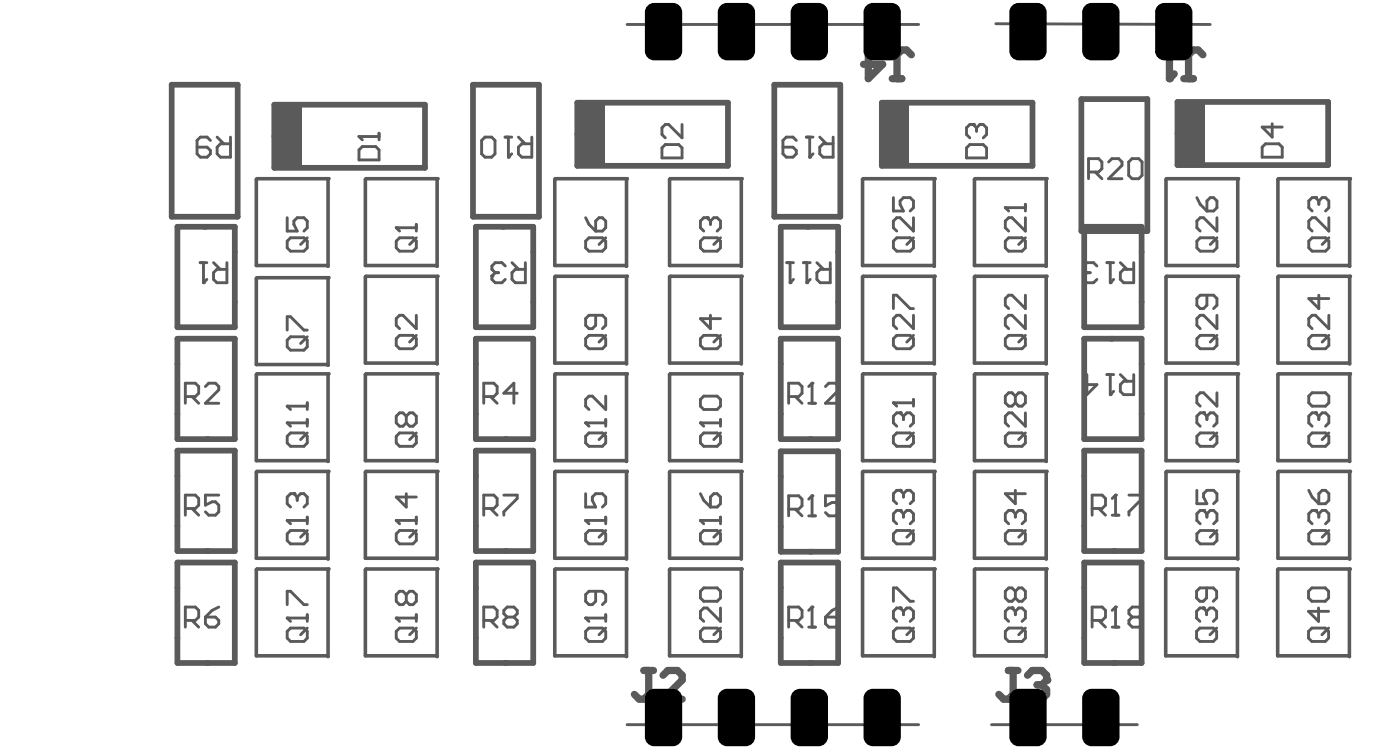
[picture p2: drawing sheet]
<svg xmlns="http://www.w3.org/2000/svg" width="162mm" height="87mm" viewBox="0 0 162 87" stroke-linecap="round" stroke-linejoin="round" font-family="sans-serif">
<g fill="none" stroke="#5a5a5a" stroke-width=".66">
<path d="M19.9 9.8h7.7v15.3h-7.7zM31.8 12.1h17.5v7.3h-17.5zM54.8 9.8h7.7v15.3h-7.7zM66.9 11.9h17.5v7.3h-17.5zM89.8 9.8h7.6v15.3h-7.6zM102.2 11.9h17.5v7.3h-17.5zM125.3 11.5h7.7v15.3h-7.7zM136.5 11.8h17.4v7.3h-17.4zM20.6 26.3h6.6v11.6h-6.6zM20.6 39.2h6.6v11.7h-6.6zM55.2 26.3h6.6v11.6h-6.6zM55.2 39.2h6.6v11.7h-6.6z"/>
<path d="M90.5 26.3h6.7v11.6h-6.7zM90.5 39.2h6.7v11.7h-6.7zM125.7 26.3h6.6v11.6h-6.6zM125.7 39.2h6.6v11.7h-6.6zM20.6 52.2h6.6v11.7h-6.6zM55.2 52.2h6.6v11.7h-6.6zM90.5 52.3h6.7v11.6h-6.7zM125.7 52.2h6.6v11.7h-6.6zM20.6 65.2h6.6v11.6h-6.6zM55.2 65.2h6.6v11.6h-6.6zM90.5 65.2h6.7v11.6h-6.7zM125.7 65.2h6.6v11.6h-6.6z"/>
</g>
<path d="M72.7 2.8h33.8M115.4 2.8h24.9M72.7 84h33.8M114.9 84h16.9" fill="none" stroke="#5a5a5a" stroke-width=".33"/>
<g fill="none" stroke="#5a5a5a" stroke-width=".42">
<path d="M29.8 20.7h8.3l-.1 .1v10.1l-.1-.1h-8.2v-10zM29.8 32.2h8.3l-.1 .1v10l-.1-.1h-8.2v-9.9zM42.4 32.1v-.1h8.4l-.1 .1v10.1l-.1-.1h-8.2zM42.4 20.8v-.1h8.4l-.1 .1v10.1l-.1-.1h-8.2zM64.4 32h8.3l-.1 .1v10.1l-.1-.1h-8.2v-10zM64.4 20.7h8.3l-.1 .1v10.1l-.1-.1h-8.2v-10zM77.6 32.1l.1-.1h8.3l-.1 .1v10.1l-.1-.1h-8.2zM77.6 20.8l.1-.1h8.3l-.1 .1v10.1l-.1-.1h-8.2zM100 20.8l.1-.1h8.3l-.1 .1v10.1l-.1-.1h-8.2zM100 32.1l.1-.1h8.3l-.1 .1v10.1l-.1-.1h-8.2zM113 20.8v-.1h8.4l-.1 .1v10.1l-.1-.1h-8.2zM113 32.1v-.1h8.4l-.1 .1v10.1l-.1-.1h-8.2z"/>
<path d="M135.2 20.8v-.1h8.4l-.1 .1v10.1l-.1-.1h-8.2zM135.2 32.1v-.1h8.4l-.1 .1v10.1l-.1-.1h-8.2zM148.1 20.8l.1-.1h8.3l-.1 .1v10.1v-.1h-8.3zM148.1 32.1l.1-.1h8.3l-.1 .1v10.1v-.1h-8.3zM29.8 54.6h8.3l-.1 .1v10.1l-.1-.1h-8.2v-10zM29.8 43.3h8.3l-.1 .1v10.1l-.1-.1h-8.2v-10zM42.4 54.7v-.1h8.4l-.1 .1v10.1l-.1-.1h-8.2zM42.4 43.4v-.1h8.4l-.1 .1v10.1l-.1-.1h-8.2zM64.4 54.6h8.3l-.1 .1v10.1l-.1-.1h-8.2v-10zM64.4 43.3h8.3l-.1 .1v10.1l-.1-.1h-8.2v-10zM77.7 54.6h8.3l-.1 .1v10.1l-.1-.1h-8.2v-10zM77.7 43.3h8.3l-.1 .1v10.1l-.1-.1h-8.2v-10z"/>
<path d="M100.1 43.3h8.3l-.1 .1v10.1l-.1-.1h-8.2v-10zM100.1 54.6h8.3l-.1 .1v10.1l-.1-.1h-8.2v-10zM113 43.4v-.1h8.4l-.1 .1v10.1l-.1-.1h-8.2zM113 54.7v-.1h8.4l-.1 .1v10.1l-.1-.1h-8.2zM135.2 54.6h8.4l-.1 .1v10.1l-.1-.1h-8.2v-10zM135.2 43.3h8.4l-.1 .1v10.1l-.1-.1h-8.2v-10zM148.1 43.4l.1-.1h8.3l-.1 .1v10.1v-.1h-8.3zM148.1 54.7l.1-.1h8.3l-.1 .1v10.1v-.1h-8.3zM29.8 65.9h8.3l-.1 .1v10.1l-.1-.1h-8.2v-10zM42.4 66v-.1h8.4l-.1 .1v10.1l-.1-.1h-8.2zM64.4 65.9h8.3l-.1 .1v10.1l-.1-.1h-8.2v-10zM77.7 65.9h8.3l-.1 .1v10.1l-.1-.1h-8.2v-10z"/>
<path d="M100.1 65.9h8.3l-.1 .1v10.1l-.1-.1h-8.2v-10zM113 66v-.1h8.4l-.1 .1v10.1l-.1-.1h-8.2zM135.2 65.9h8.3l-.1 .1v10.1v-.1h-8.3v-10zM148.2 65.9h8.3l-.1 .1v10.1l-.1-.1h-8.2v-10z"/>
</g>
<g fill="#5a5a5a">
<path d="M31.8 12.1h3.2v7.3h-3.2z" fill-rule="evenodd"/>
<path d="M66.9 11.9h3.2v7.3h-3.2z" fill-rule="evenodd"/>
<path d="M102.2 11.9h3.2v7.3h-3.2z" fill-rule="evenodd"/>
<path d="M136.5 11.8h3.1v7.3h-3.1z" fill-rule="evenodd"/>
</g>
<path d="M135 5.8h1.1M135.6 5.8v3.3M137.2 9.1h1.1M139.4 6.3l-.5-.5h-.6l-.5 .5v2.8" fill="none" stroke="#5a5a5a" stroke-width=".84"/>
<circle cx="135.6" cy="9.1" r=".42" fill="#5a5a5a"/>
<path d="M100.6 5.8v3.3l1.7-1.6h-2.2M103.4 9.1h1.1M105.6 6.3l-.5-.5h-.6l-.5 .5v2.8M136.1 8.6l-.5 .5M74.6 77.7h1.1M75.2 77.7v2.8l-.6 .5h-.5l-.6-.5M76.9 78.2l.5-.5h1.1l.6 .5v.6l-2.2 2.2h2.2M116.9 77.7h1.1M117.4 77.7v2.8l-.5 .5h-.6l-.5-.5M119.1 78.2l.6-.5h1.1l.5 .5v.6" fill="none" stroke="#5a5a5a" stroke-width=".84"/>
<circle cx="121.3" cy="78.8" r=".42" fill="#5a5a5a"/>
<path d="M120.2 79.4h.6M120.8 79.4l.5 .5v.6l-.5 .5h-1.1l-.6-.5M121.3 78.8l-.5 .6" fill="none" stroke="#5a5a5a" stroke-width=".84"/>
<path d="M93.1 30.4h.8M93.5 30.4v2.4M94.7 30.4l.8 .8M96.2 30.4v2.4h-1.1l-.4-.4v-.8l.4-.4h1.1" fill="none" stroke="#5a5a5a" stroke-width=".33"/>
<circle cx="93.5" cy="32.8" r=".17" fill="#5a5a5a"/>
<path d="M91.2 30.4h.8M91.6 30.4v2.4M93.9 32.4l-.4 .4" fill="none" stroke="#5a5a5a" stroke-width=".33"/>
<circle cx="91.6" cy="32.8" r=".17" fill="#5a5a5a"/>
<path d="M41.6 17.4l.4-.4h1.5l.4 .4v1.1h-2.3zM41.6 15.8h2.3M43.9 15.4v.8M92 32.4l-.4 .4" fill="none" stroke="#5a5a5a" stroke-width=".33"/>
<circle cx="41.6" cy="15.8" r=".17" fill="#5a5a5a"/>
<path d="M41.6 15.8l.4 .4M76.7 17.1l.4-.3h1.6l.4 .3v1.2h-2.4zM79.1 14.4v1.6l-1.6-1.6h-.4l-.4 .4v.8l.4 .4M112 17.1l.4-.3h1.6l.4 .3v1.2h-2.4zM112.8 14.4h-.4l-.4 .4v.8l.4 .4" fill="none" stroke="#5a5a5a" stroke-width=".33"/>
<circle cx="112.8" cy="14.4" r=".17" fill="#5a5a5a"/>
<path d="M112.8 14.4l.4 .4M113.2 14.8v.4M113.2 14.8l.4-.4h.4l.4 .4v.8l-.4 .4M146.7 16.7h1.5l.4 .4v1.1h-2.3v-1.1zM147.5 14.3v1.6l-1.2-1.2h2.3M23.2 30.4h.8M23.6 30.4v2.4M24.8 30.4l.7 .8M26.3 30.4v2.4h-1.2l-.3-.4v-.8l.3-.4h1.2" fill="none" stroke="#5a5a5a" stroke-width=".33"/>
<circle cx="23.6" cy="32.8" r=".17" fill="#5a5a5a"/>
<path d="M24 32.4l-.4 .4M57 32v.4l.4 .4h.8l.4-.4M59.3 30.4l.8 .8M60.9 30.4v2.4h-1.2l-.4-.4v-.8l.4-.4h1.2M21.5 46h1.1l.4-.4v-.8l-.4-.4h-1.1v2.3M22.3 46l.7 .7M23.8 44.8l.4-.4h.8l.4 .4v.4l-1.6 1.5h1.6" fill="none" stroke="#5a5a5a" stroke-width=".33"/>
<circle cx="57" cy="32" r=".17" fill="#5a5a5a"/>
<g fill="none" stroke="#5a5a5a" stroke-width=".33">
<path d="M24.4 16.3l-.4-.4h-.8l-.4 .4v1.5l.4 .4h.8l.4-.4v-.4l-.4-.3h-1.2M25.2 15.9l.7 .8M26.7 15.9v2.3h-1.1l-.4-.4v-.7l.4-.4h1.1M58.5 15.9h.8M58.9 15.9v2.3M60.1 15.9l.8 .8M61.6 15.9v2.3h-1.1l-.4-.4v-.7l.4-.4h1.1M57.4 31.6l-.4 .4M57.4 31.6h.4M58.6 30.8l-.4-.4h-.8l-.4 .4v.4l.4 .4M21.5 58.9h1.1l.4-.4v-.7l-.4-.4h-1.1v2.3M22.3 58.9l.7 .8"/>
<path d="M25.4 57.4h-1.6v1.1l.8-.4h.4l.4 .4v.8l-.4 .4h-.8l-.4-.4M56.1 46h1.1l.4-.4v-.8l-.4-.4h-1.1v2.3M56.1 58.9h1.1l.4-.4v-.7l-.4-.4h-1.1v2.3M56.8 46l.8 .7M56.8 58.9l.8 .8M58.4 57.4h1.6v.4l-1.6 1.5v.4M60 45.6h-1.6l1.2-1.2v2.3M21.5 71.9h1.1l.4-.4v-.8l-.4-.4h-1.1v2.4M22.3 71.9l.7 .8M23.8 71.5h1.2l.4 .4v.4l-.4 .4h-.8l-.4-.4zM25.4 70.3l-.8 .4-.8 .8M56.1 71.9h1.1l.4-.4v-.8l-.4-.4h-1.1v2.4"/>
<path d="M56.8 71.9l.8 .8M58.8 71.5l-.4-.4v-.4l.4-.4h.8l.4 .4v.4l-.4 .4M58.8 71.5l-.4 .4v.4l.4 .4h.8l.4-.4v-.4l-.4-.4M58.8 71.5h.8"/>
</g>
<circle cx="58.9" cy="18.2" r=".17" fill="#5a5a5a"/>
<path d="M55.8 16.3l.4-.4h.8l.4 .4v1.5l-.4 .4h-.8l-.4-.4zM59.3 17.8l-.4 .4M91.4 46h1.2l.4-.4v-.8l-.4-.4h-1.2v2.3M92.2 46l.8 .7M93.7 46.7h.8M94.1 44.4v2.3" fill="none" stroke="#5a5a5a" stroke-width=".33"/>
<circle cx="94.1" cy="44.4" r=".17" fill="#5a5a5a"/>
<path d="M128.3 30.4h.8M128.7 30.4v2.4M129.9 30.4l.7 .8M131.4 30.4v2.4h-1.2l-.3-.4v-.8l.3-.4h1.2M94.1 44.4l-.4 .4M95.7 44.8l.4-.4h.7l.4 .4v.4l-1.5 1.5h1.5" fill="none" stroke="#5a5a5a" stroke-width=".33"/>
<circle cx="128.7" cy="32.8" r=".17" fill="#5a5a5a"/>
<path d="M125.6 32v.4l.4 .4h.8l.3-.4M129.1 32.4l-.4 .4" fill="none" stroke="#5a5a5a" stroke-width=".33"/>
<circle cx="125.6" cy="32" r=".17" fill="#5a5a5a"/>
<path d="M126 31.6l-.4 .4M126 31.6h.4M127.1 30.8l-.3-.4h-.8l-.4 .4v.4l.4 .4M128.3 43.4h.8M128.7 43.4v2.3M129.9 43.4l.7 .8M131.4 43.4v2.3h-1.2l-.3-.4v-.7l.3-.4h1.2" fill="none" stroke="#5a5a5a" stroke-width=".33"/>
<circle cx="128.7" cy="45.7" r=".17" fill="#5a5a5a"/>
<path d="M91.4 59h1.2l.4-.4v-.8l-.4-.4h-1.2v2.4M92.2 59l.8 .8M93.7 59.8h.8M94.1 57.4v2.4M126 43.4v2.3l1.1-1.1h-1.5M129.1 45.3l-.4 .4" fill="none" stroke="#5a5a5a" stroke-width=".33"/>
<circle cx="94.1" cy="57.4" r=".17" fill="#5a5a5a"/>
<path d="M94.1 57.4l-.4 .4M97.2 57.4h-1.5v1.2l.8-.4h.3l.4 .4v.8l-.4 .4h-.7l-.4-.4M91.4 71.9h1.2l.4-.4v-.8l-.4-.4h-1.2v2.4M92.2 71.9l.8 .8M93.7 72.7h.8M94.1 70.3v2.4" fill="none" stroke="#5a5a5a" stroke-width=".33"/>
<circle cx="94.1" cy="70.3" r=".17" fill="#5a5a5a"/>
<path d="M126.6 58.9h1.2l.3-.4v-.7l-.3-.4h-1.2v2.3M127.4 58.9l.7 .8M128.9 59.7h.8M129.3 57.4v2.3M94.1 70.3l-.4 .4M95.7 71.5h1.1l.4 .4v.4l-.4 .4h-.7l-.4-.4zM97.2 70.3l-.7 .4-.8 .8" fill="none" stroke="#5a5a5a" stroke-width=".33"/>
<circle cx="129.3" cy="57.4" r=".17" fill="#5a5a5a"/>
<path d="M129.3 57.4l-.4 .4M130.9 57.4h1.5v.4l-1.5 1.5v.4M126.6 71.9h1.2l.3-.4v-.8l-.3-.4h-1.2v2.4M127.4 71.9l.7 .8M128.9 72.7h.8M129.3 70.3v2.4" fill="none" stroke="#5a5a5a" stroke-width=".33"/>
<circle cx="129.3" cy="70.3" r=".17" fill="#5a5a5a"/>
<path d="M93.5 15.9h.7M93.9 15.9v2.3M95 15.9l.8 .8M96.6 15.9v2.3h-1.2l-.4-.4v-.7l.4-.4h1.2M129.3 70.3l-.4 .4M131.2 71.5l-.3-.4v-.4l.3-.4h.8l.4 .4v.4l-.4 .4M131.2 71.5l-.3 .4v.4l.3 .4h.8l.4-.4v-.4l-.4-.4M131.2 71.5h.8" fill="none" stroke="#5a5a5a" stroke-width=".33"/>
<circle cx="93.9" cy="18.2" r=".17" fill="#5a5a5a"/>
<path d="M92.3 16.3l-.4-.4h-.8l-.3 .4v1.5l.3 .4h.8l.4-.4v-.4l-.4-.3h-1.1M94.2 17.8l-.3 .4M126.2 19.9h1.1l.4-.4v-.7l-.4-.4h-1.1v2.3M126.9 19.9l.8 .8M128.5 18.8l.4-.4h.8l.4 .4v.4l-1.6 1.5h1.6M130.8 18.8l.4-.4h.8l.4 .4v1.5l-.4 .4h-.8l-.4-.4zM139.5 59.1h-.4l-.4 .4v.8l.4 .4M138.7 61.9l.4-.4h1.6l.4 .4v.7l-.4 .4h-1.6l-.4-.4zM141.1 61.5l-.8 .7" fill="none" stroke="#5a5a5a" stroke-width=".33"/>
<circle cx="139.5" cy="59.1" r=".17" fill="#5a5a5a"/>
<path d="M35.6 59.9v.8M138.7 56.8v1.6h1.2l-.4-.8v-.4l.4-.4h.8l.4 .4v.8l-.4 .4M139.5 59.1l.4 .4M139.9 59.5v.4M139.9 59.5l.4-.4h.4l.4 .4v.8l-.4 .4M33.3 61.9l.4-.4h1.5l.4 .4v.7l-.4 .4h-1.5l-.4-.4zM33.3 60.3h2.3M35.6 61.5l-.8 .7" fill="none" stroke="#5a5a5a" stroke-width=".33"/>
<circle cx="33.3" cy="60.3" r=".17" fill="#5a5a5a"/>
<path d="M34.1 57.2h-.4l-.4 .4v.8l.4 .4M33.3 60.3l.4 .4" fill="none" stroke="#5a5a5a" stroke-width=".33"/>
<circle cx="34.1" cy="57.2" r=".17" fill="#5a5a5a"/>
<path d="M34.1 57.2l.4 .4M34.5 57.6v.4M34.5 57.6l.3-.4h.4l.4 .4v.8l-.4 .4M104.3 59.1h-.4l-.3 .4v.8l.3 .4M103.6 61.9l.3-.4h1.6l.4 .4v.7l-.4 .4h-1.6l-.3-.4zM105.9 61.5l-.8 .7" fill="none" stroke="#5a5a5a" stroke-width=".33"/>
<circle cx="104.3" cy="59.1" r=".17" fill="#5a5a5a"/>
<path d="M104.3 59.1l.4 .4M104.3 56.8h-.4l-.3 .4v.8l.3 .4M104.7 59.5v.4M104.7 59.5l.4-.4h.4l.4 .4v.8l-.4 .4" fill="none" stroke="#5a5a5a" stroke-width=".33"/>
<circle cx="104.3" cy="56.8" r=".17" fill="#5a5a5a"/>
<path d="M104.3 56.8l.4 .4M104.7 57.2v.4M104.7 57.2l.4-.4h.4l.4 .4v.8l-.4 .4M117.3 59.1h-.4l-.4 .4v.8l.4 .4M116.5 61.9l.4-.4h1.6l.4 .4v.7l-.4 .4h-1.6l-.4-.4zM118.9 61.5l-.8 .7" fill="none" stroke="#5a5a5a" stroke-width=".33"/>
<circle cx="117.3" cy="59.1" r=".17" fill="#5a5a5a"/>
<path d="M83.5 59.9v.8M117.3 59.1l.4 .4M117.7 56.8v1.6l-1.2-1.2h2.4M117.7 59.5v.4M117.7 59.5l.4-.4h.4l.4 .4v.8l-.4 .4M81.2 61.9l.4-.4h1.5l.4 .4v.7l-.4 .4h-1.5l-.4-.4zM81.2 60.3h2.3M83.5 61.5l-.8 .7" fill="none" stroke="#5a5a5a" stroke-width=".33"/>
<circle cx="81.2" cy="60.3" r=".17" fill="#5a5a5a"/>
<path d="M81.2 57.2l.4 .8 .8 .8M82.4 57.6l.3-.4h.4l.4 .4v.8l-.4 .4h-.7zM81.2 60.3l.4 .4M116.5 73.2l.4-.4h1.6l.4 .4v.7l-.4 .4h-1.6l-.4-.4zM117.3 70.4h-.4l-.4 .4v.8l.4 .4M118.9 72.8l-.8 .8" fill="none" stroke="#5a5a5a" stroke-width=".33"/>
<circle cx="117.3" cy="70.4" r=".17" fill="#5a5a5a"/>
<path d="M103.9 72.8h1.6l.4 .4v.7l-.4 .4h-1.6l-.3-.4v-.7zM104.3 70.4h-.4l-.3 .4v.8l.3 .4M105.9 72.8l-.8 .8M117.3 70.4l.4 .4M117.7 68.5v.8M117.7 70.8v.4M117.7 70.8l.4-.4h.4l.4 .4v.8l-.4 .4M117.7 68.5l.4-.4h.4l.4 .4v.8l-.4 .4h-.4l-.4-.4M117.7 68.5l-.4-.4h-.4l-.4 .4v.8l.4 .4h.4l.4-.4" fill="none" stroke="#5a5a5a" stroke-width=".33"/>
<circle cx="104.3" cy="70.4" r=".17" fill="#5a5a5a"/>
<path d="M103.6 50.6l.3-.4h1.6l.4 .4v.7l-.4 .4h-1.6l-.3-.4zM104.3 47.8h-.4l-.3 .4v.8l.3 .4M105.9 50.2l-.8 .7M81.6 68.1h1.5l.4 .4v.8l-.4 .4h-1.5l-.4-.4v-.8zM81.6 72.8h1.5l.4 .4v.7l-.4 .4h-1.5l-.4-.4v-.7zM83.5 70.4v1.6l-1.5-1.6h-.4l-.4 .4v.8l.4 .4M83.5 72.8l-.8 .8M103.6 69.7v-1.6h.3l1.6 1.6h.4M104.3 70.4l.4 .4M104.7 70.8v.4M104.7 70.8l.4-.4h.4l.4 .4v.8l-.4 .4" fill="none" stroke="#5a5a5a" stroke-width=".33"/>
<circle cx="104.3" cy="47.8" r=".17" fill="#5a5a5a"/>
<path d="M103.6 46.7h2.3M104.3 47.8l.4 .4M104.7 48.2v.4M104.7 48.2l.4-.4h.4l.4 .4v.8l-.4 .4M105.9 46.3v.8" fill="none" stroke="#5a5a5a" stroke-width=".33"/>
<circle cx="103.6" cy="46.7" r=".17" fill="#5a5a5a"/>
<path d="M103.6 39.2l.3-.3h1.6l.4 .3v.8l-.4 .4h-1.6l-.3-.4zM103.6 35.8v-1.6h.3l1.6 1.6h.4M105.9 36.5v1.6l-1.6-1.6h-.4l-.3 .4v.8l.3 .4M105.9 38.9l-.8 .7M81.2 50.6l.4-.4h1.5l.4 .4v.7l-.4 .4h-1.5l-.4-.4zM81.2 49h2.3M83.5 48.6v.8M83.5 50.2l-.8 .7M103.6 46.7l.3 .4" fill="none" stroke="#5a5a5a" stroke-width=".33"/>
<circle cx="81.2" cy="49" r=".17" fill="#5a5a5a"/>
<g fill="none" stroke="#5a5a5a" stroke-width=".33">
<path d="M103.6 27.9l.3-.3h1.6l.4 .3v.8l-.4 .4h-1.6l-.3-.4zM103.6 22.9v1.6h1.1l-.4-.8v-.4l.4-.4h.8l.4 .4v.8l-.4 .4M105.9 25.2v1.6l-1.6-1.6h-.4l-.3 .4v.8l.3 .4M105.9 27.6l-.8 .7M116.5 27.9l.4-.3h1.6l.4 .3v.8l-.4 .4h-1.6l-.4-.4zM116.5 39.2l.4-.3h1.6l.4 .3v.8l-.4 .4h-1.6l-.4-.4zM116.5 24.1h2.4M118.9 25.2v1.6l-1.6-1.6h-.4l-.4 .4v.8l.4 .4M118.9 34.2v1.6l-1.6-1.6h-.4l-.4 .4v.8l.4 .4M118.9 36.5v1.6l-1.6-1.6h-.4l-.4 .4v.8l.4 .4M118.9 23.7v.8M118.9 38.9l-.8 .7"/>
<path d="M118.9 27.6l-.8 .7M81.2 49l.4 .4M81.2 46.3l.4-.4h1.5l.4 .4v.8l-.4 .4h-1.5l-.4-.4z"/>
</g>
<circle cx="116.5" cy="24.1" r=".17" fill="#5a5a5a"/>
<g fill="none" stroke="#5a5a5a" stroke-width=".33">
<path d="M67.9 27.9l.4-.3h1.5l.4 .3v.8l-.4 .4h-1.5l-.4-.4zM67.9 25.2l.4 .8 .7 .8M69 25.6l.4-.4h.4l.4 .4v.8l-.4 .4h-.8zM70.2 27.6l-.8 .7M81.2 27.9l.4-.3h1.5l.4 .3v.8l-.4 .4h-1.5l-.4-.4zM81.2 39.2l.4-.3h1.5l.4 .3v.8l-.4 .4h-1.5l-.4-.4zM82 25.2h-.4l-.4 .4v.8l.4 .4M82.4 36.5v1.6l-1.2-1.2h2.3M83.5 38.9l-.8 .7M83.5 27.6l-.8 .7M116.5 24.1l.4 .4M116.5 50.6l.4-.4h1.6l.4 .4v.7l-.4 .4h-1.6l-.4-.4z"/>
<path d="M117.7 45.9l-.4-.4h-.4l-.4 .4v.8l.4 .4h.4l.4-.4M117.7 45.9l.4-.4h.4l.4 .4v.8l-.4 .4h-.4l-.4-.4M117.7 45.9v.8M118.9 47.8v1.6l-1.6-1.6h-.4l-.4 .4v.8l.4 .4M118.9 50.2l-.8 .7"/>
</g>
<circle cx="82" cy="25.2" r=".17" fill="#5a5a5a"/>
<path d="M67.9 39.2l.4-.3h1.5l.4 .3v.8l-.4 .4h-1.5l-.4-.4zM69 36.5v1.2l-.3 .4h-.4l-.4-.4v-.8l.4-.4h1.5l.4 .4v.8l-.4 .4M70.2 38.9l-.8 .7M82 25.2l.4 .4M82.4 25.6v.4M82.4 25.6l.3-.4h.4l.4 .4v.8l-.4 .4M67.9 71.6h2.3M68.3 72.8h1.5l.4 .4v.7l-.4 .4h-1.5l-.4-.4v-.7zM70.2 71.2v.8M70.2 72.8l-.8 .8" fill="none" stroke="#5a5a5a" stroke-width=".33"/>
<circle cx="67.9" cy="71.6" r=".17" fill="#5a5a5a"/>
<path d="M70.2 59.9v.8M67.9 71.6l.4 .4M67.9 61.9l.4-.4h1.5l.4 .4v.7l-.4 .4h-1.5l-.4-.4zM67.9 60.3h2.3M69 68.5v1.2l-.3 .4h-.4l-.4-.4v-.8l.4-.4h1.5l.4 .4v.8l-.4 .4M70.2 61.5l-.8 .7" fill="none" stroke="#5a5a5a" stroke-width=".33"/>
<circle cx="67.9" cy="60.3" r=".17" fill="#5a5a5a"/>
<path d="M67.9 50.6l.4-.4h1.5l.4 .4v.7l-.4 .4h-1.5l-.4-.4zM67.9 57.2v1.6h1.1l-.3-.8v-.4l.3-.4h.8l.4 .4v.8l-.4 .4M67.9 49h2.3M70.2 48.6v.8M70.2 50.2l-.8 .7M67.9 60.3l.4 .4" fill="none" stroke="#5a5a5a" stroke-width=".33"/>
<circle cx="67.9" cy="49" r=".17" fill="#5a5a5a"/>
<path d="M67.9 49l.4 .4M70.2 45.9v1.6l-1.5-1.6h-.4l-.4 .4v.8l.4 .4M139.1 72.8h1.5l.4 .4v.7l-.4 .4h-1.5l-.4-.4v-.7zM139.5 70.5h-.4l-.4 .3v.8l.4 .4M141 72.8l-.8 .8" fill="none" stroke="#5a5a5a" stroke-width=".33"/>
<circle cx="139.5" cy="70.5" r=".17" fill="#5a5a5a"/>
<path d="M151.7 27.9l.4-.3h1.5l.4 .3v.8l-.4 .4h-1.5l-.4-.4zM152.5 22.9h-.4l-.4 .4v.8l.4 .4M154 25.2v1.6l-1.5-1.6h-.4l-.4 .4v.8l.4 .4M154 27.6l-.7 .7M139.5 70.5l.4 .3M139.9 68.1v1.2l-.4 .4h-.4l-.4-.4v-.8l.4-.4h1.5l.4 .4v.8l-.4 .4M139.9 70.8v.4M139.9 70.8l.3-.3h.4l.4 .3v.8l-.4 .4" fill="none" stroke="#5a5a5a" stroke-width=".33"/>
<circle cx="152.5" cy="22.9" r=".17" fill="#5a5a5a"/>
<path d="M151.7 39.2l.4-.3h1.5l.4 .3v.8l-.4 .4h-1.5l-.4-.4zM152.5 22.9l.4 .4M152.9 23.3v.4M152.9 34.2v1.6l-1.2-1.2h2.3M152.9 23.3l.4-.4h.3l.4 .4v.8l-.4 .4M154 36.5v1.6l-1.5-1.6h-.4l-.4 .4v.8l.4 .4M154 38.9l-.7 .7M151.7 50.6l.4-.4h1.5l.4 .4v.7l-.4 .4h-1.5l-.4-.4zM152.5 47.8h-.4l-.4 .4v.8l.4 .4M154 50.2l-.7 .7" fill="none" stroke="#5a5a5a" stroke-width=".33"/>
<circle cx="152.5" cy="47.8" r=".17" fill="#5a5a5a"/>
<path d="M151.7 45.9l.4-.4h1.5l.4 .4v.8l-.4 .4h-1.5l-.4-.4zM152.5 47.8l.4 .4M152.5 59.1h-.4l-.4 .4v.8l.4 .4M152.9 48.2v.4M152.9 48.2l.4-.4h.3l.4 .4v.8l-.4 .4M151.7 61.9l.4-.4h1.5l.4 .4v.7l-.4 .4h-1.5l-.4-.4zM154 61.5l-.7 .7" fill="none" stroke="#5a5a5a" stroke-width=".33"/>
<circle cx="152.5" cy="59.1" r=".17" fill="#5a5a5a"/>
<g fill="none" stroke="#5a5a5a" stroke-width=".33">
<path d="M45.9 27.9l.4-.3h1.6l.4 .3v.8l-.4 .4h-1.6l-.4-.4zM45.9 26.4h2.4M48.3 26v.8M48.3 27.6l-.8 .7M151.7 56.8l.4 .8 .8 .8M152.5 59.1l.4 .4M152.9 57.2l.4-.4h.3l.4 .4v.8l-.4 .4h-.7zM152.9 59.5v.4M152.9 59.5l.4-.4h.3l.4 .4v.8l-.4 .4M152.1 72.8h1.5l.4 .4v.7l-.4 .4h-1.5l-.4-.4v-.7zM152.1 68.1h1.5l.4 .4v.8l-.4 .4h-1.5l-.4-.4v-.8zM152.8 70.4v1.6l-1.1-1.2h2.3"/>
<path d="M154 72.8l-.8 .8"/>
</g>
<circle cx="45.9" cy="26.4" r=".17" fill="#5a5a5a"/>
<g fill="none" stroke="#5a5a5a" stroke-width=".33">
<path d="M33.3 27.9l.4-.3h1.5l.4 .3v.8l-.4 .4h-1.5l-.4-.4zM33.3 25.2v1.6h1.2l-.4-.8v-.4l.4-.4h.7l.4 .4v.8l-.4 .4M33.3 38.3v-1.6h.4l1.5 1.6h.4M33.3 39.4l.4-.4h1.5l.4 .4v.8l-.4 .4h-1.5l-.4-.4zM35.6 27.6l-.8 .7M35.6 39l-.8 .8M45.9 26.4l.4 .4M45.9 39.2l.4-.3h1.6l.4 .3v.8l-.4 .4h-1.6l-.4-.4zM48.3 36.5v1.6l-1.6-1.6h-.4l-.4 .4v.8l.4 .4M48.3 38.9l-.8 .7M33.3 50.6l.4-.4h1.5l.4 .4v.7l-.4 .4h-1.5l-.4-.4zM33.3 49h2.3"/>
<path d="M35.6 48.6v.8M35.6 50.2l-.8 .7M45.9 50.6l.4-.4h1.6l.4 .4v.7l-.4 .4h-1.6l-.4-.4zM47.1 48.2l-.4-.4h-.4l-.4 .4v.8l.4 .4h.4l.4-.4M47.1 48.2l.4-.4h.4l.4 .4v.8l-.4 .4h-.4l-.4-.4M47.1 48.2v.8M48.3 50.2l-.8 .7"/>
</g>
<circle cx="33.3" cy="49" r=".17" fill="#5a5a5a"/>
<path d="M33.3 49l.4 .4M33.3 47.1h2.3M35.6 46.7v.8" fill="none" stroke="#5a5a5a" stroke-width=".33"/>
<circle cx="33.3" cy="47.1" r=".17" fill="#5a5a5a"/>
<path d="M33.3 47.1l.4 .4M48.3 59.9v.8M45.9 61.9l.4-.4h1.6l.4 .4v.7l-.4 .4h-1.6l-.4-.4zM45.9 60.3h2.4M48.3 61.5l-.8 .7" fill="none" stroke="#5a5a5a" stroke-width=".33"/>
<circle cx="45.9" cy="60.3" r=".17" fill="#5a5a5a"/>
<path d="M47.1 57.2v1.6l-1.2-1.2h2.4M33.3 71.6h2.3M33.7 72.8h1.5l.4 .4v.7l-.4 .4h-1.5l-.4-.4v-.7zM35.6 71.2v.8M35.6 72.8l-.8 .8M45.9 60.3l.4 .4" fill="none" stroke="#5a5a5a" stroke-width=".33"/>
<circle cx="33.3" cy="71.6" r=".17" fill="#5a5a5a"/>
<path d="M33.3 71.6l.4 .4M33.3 70.1v-1.6h.4l1.5 1.6h.4M45.9 71.6h2.4M46.3 72.8h1.6l.4 .4v.7l-.4 .4h-1.6l-.4-.4v-.7zM48.3 71.2v.8M48.3 72.8l-.8 .8" fill="none" stroke="#5a5a5a" stroke-width=".33"/>
<circle cx="45.9" cy="71.6" r=".17" fill="#5a5a5a"/>
<g fill="none" stroke="#5a5a5a" stroke-width=".33">
<path d="M138.7 27.9l.4-.3h1.6l.4 .3v.8l-.4 .4h-1.6l-.4-.4zM138.7 39.2l.4-.3h1.6l.4 .3v.8l-.4 .4h-1.6l-.4-.4zM138.7 22.9l.4 .8 .8 .8M139.9 34.2v1.2l-.4 .4h-.4l-.4-.4v-.8l.4-.4h1.6l.4 .4v.8l-.4 .4M139.9 23.3l.4-.4h.4l.4 .4v.8l-.4 .4h-.8zM141.1 25.2v1.6l-1.6-1.6h-.4l-.4 .4v.8l.4 .4M141.1 36.5v1.6l-1.6-1.6h-.4l-.4 .4v.8l.4 .4M141.1 27.6l-.8 .7M141.1 38.9l-.8 .7M138.7 50.6l.4-.4h1.6l.4 .4v.7l-.4 .4h-1.6l-.4-.4zM139.5 47.8h-.4l-.4 .4v.8l.4 .4M141.1 50.2l-.8 .7"/>
<path d="M45.9 71.6l.4 .4M47.1 68.9l-.4-.4h-.4l-.4 .4v.8l.4 .4h.4l.4-.4M47.1 68.9l.4-.4h.4l.4 .4v.8l-.4 .4h-.4l-.4-.4M47.1 68.9v.8"/>
</g>
<circle cx="139.5" cy="47.8" r=".17" fill="#5a5a5a"/>
<path d="M139.5 47.8l.4 .4M139.9 48.2v.4M139.9 48.2l.4-.4h.4l.4 .4v.8l-.4 .4M141.1 45.5v1.6l-1.6-1.6h-.4l-.4 .4v.8l.4 .4" fill="none" stroke="#5a5a5a" stroke-width=".33"/>
<g fill="#000">
<path d="M74.8 1.4l1-1.1h2.2l1.1 1.1v4.5l-1.1 1.1h-2.2l-1-1.1z" fill-rule="evenodd"/>
<path d="M83.2 1.4l1.1-1.1h2.1l1.1 1.1v4.5l-1.1 1.1h-2.1l-1.1-1.1z" fill-rule="evenodd"/>
<path d="M91.6 1.4l1.1-1.1h2.2l1.1 1.1v4.5l-1.1 1.1h-2.2l-1.1-1.1z" fill-rule="evenodd"/>
<path d="M100.1 1.4l1.1-1.1h2.1l1.1 1.1v4.5l-1.1 1.1h-2.1l-1.1-1.1z" fill-rule="evenodd"/>
<path d="M117 1.4l1.1-1.1h2.1l1.1 1.1v4.5l-1.1 1.1h-2.1l-1.1-1.1z" fill-rule="evenodd"/>
<path d="M125.4 1.4l1.1-1.1h2.2l1.1 1.1v4.5l-1.1 1.1h-2.2l-1.1-1.1z" fill-rule="evenodd"/>
<path d="M133.9 1.4l1.1-1.1h2.1l1.1 1.1v4.5l-1.1 1.1h-2.1l-1.1-1.1z" fill-rule="evenodd"/>
<path d="M75.8 79.8h2.2l1.1 1.1v4.5l-1.1 1.1h-2.2l-1-1.1v-4.5z" fill-rule="evenodd"/>
<path d="M84.3 79.8h2.1l1.1 1.1v4.5l-1.1 1.1h-2.1l-1.1-1.1v-4.5z" fill-rule="evenodd"/>
<path d="M92.7 79.8h2.2l1.1 1.1v4.5l-1.1 1.1h-2.2l-1.1-1.1v-4.5z" fill-rule="evenodd"/>
<path d="M101.2 79.8h2.1l1.1 1.1v4.5l-1.1 1.1h-2.1l-1.1-1.1v-4.5z" fill-rule="evenodd"/>
<path d="M118.1 79.8h2.1l1.1 1.1v4.5l-1.1 1.1h-2.1l-1.1-1.1v-4.5z" fill-rule="evenodd"/>
<path d="M126.5 79.8h2.2l1.1 1.1v4.5l-1.1 1.1h-2.2l-1.1-1.1v-4.5z" fill-rule="evenodd"/>
</g>
<g fill="#000">
<path d="M74.7 5.9h1.1v1.1a1.08 1.08 0 0 1-1.1-1.1zM75 .8l.5-.4 .3-.1v1.1h-1.1zM78 5.9h1.1a1.08 1.08 0 0 1-1.1 1.1zM78 .3a1.08 1.08 0 0 1 1.1 1.1h-1.1zM83.2 5.9h1.1v1.1a1.08 1.08 0 0 1-1.1-1.1zM83.4 .8l.5-.4 .4-.1v1.1h-1.1zM86.4 5.9h1.1a1.08 1.08 0 0 1-1.1 1.1zM86.4 .3a1.08 1.08 0 0 1 1.1 1.1h-1.1zM91.6 5.9h1.1v1.1a1.08 1.08 0 0 1-1.1-1.1zM91.9 .8l.5-.4 .3-.1v1.1h-1.1zM94.9 5.9h1.1a1.08 1.08 0 0 1-1.1 1.1zM94.9 .3a1.08 1.08 0 0 1 1.1 1.1h-1.1z"/>
<path d="M100.1 5.9h1.1v1.1a1.08 1.08 0 0 1-1.1-1.1zM100.3 .8l.5-.4 .4-.1v1.1h-1.1zM103.3 5.9h1.1a1.08 1.08 0 0 1-1.1 1.1zM103.3 .3a1.08 1.08 0 0 1 1.1 1.1h-1.1zM117 5.9h1.1v1.1a1.08 1.08 0 0 1-1.1-1.1zM117.2 .8l.5-.4 .4-.1v1.1h-1.1zM120.2 5.9h1.1a1.08 1.08 0 0 1-1.1 1.1zM120.2 .3a1.08 1.08 0 0 1 1.1 1.1h-1.1zM125.4 5.9h1.1v1.1a1.08 1.08 0 0 1-1.1-1.1zM125.7 .8l.5-.4 .3-.1v1.1h-1.1zM128.7 5.9h1.1a1.08 1.08 0 0 1-1.1 1.1zM128.7 .3a1.08 1.08 0 0 1 1.1 1.1h-1.1z"/>
<path d="M133.9 5.9h1.1v1.1a1.08 1.08 0 0 1-1.1-1.1zM134.1 .8l.5-.4 .4-.1v1.1h-1.1zM137.1 5.9h1.1a1.08 1.08 0 0 1-1.1 1.1zM137.1 .3a1.08 1.08 0 0 1 1.1 1.1h-1.1zM75 80.3l.5-.4 .3-.1v1.1h-1.1zM74.7 85.4h1.1v1.1a1.08 1.08 0 0 1-1.1-1.1zM78 79.8a1.08 1.08 0 0 1 1.1 1.1h-1.1zM78 85.4h1.1a1.08 1.08 0 0 1-1.1 1.1zM83.4 80.3l.5-.4 .4-.1v1.1h-1.1zM83.2 85.4h1.1v1.1a1.08 1.08 0 0 1-1.1-1.1zM86.4 79.8a1.08 1.08 0 0 1 1.1 1.1h-1.1zM86.4 85.4h1.1a1.08 1.08 0 0 1-1.1 1.1z"/>
<path d="M91.9 80.3l.5-.4 .3-.1v1.1h-1.1zM91.6 85.4h1.1v1.1a1.08 1.08 0 0 1-1.1-1.1zM94.9 79.8a1.08 1.08 0 0 1 1.1 1.1h-1.1zM94.9 85.4h1.1a1.08 1.08 0 0 1-1.1 1.1zM100.3 80.3l.5-.4 .4-.1v1.1h-1.1zM100.1 85.4h1.1v1.1a1.08 1.08 0 0 1-1.1-1.1zM103.3 79.8a1.08 1.08 0 0 1 1.1 1.1h-1.1zM103.3 85.4h1.1a1.08 1.08 0 0 1-1.1 1.1zM117.2 80.3l.5-.4 .4-.1v1.1h-1.1zM117 85.4h1.1v1.1a1.08 1.08 0 0 1-1.1-1.1zM120.2 79.8a1.08 1.08 0 0 1 1.1 1.1h-1.1zM120.2 85.4h1.1a1.08 1.08 0 0 1-1.1 1.1z"/>
<path d="M125.7 80.3l.5-.4 .3-.1v1.1h-1.1zM125.4 85.4h1.1v1.1a1.08 1.08 0 0 1-1.1-1.1zM128.7 79.8a1.08 1.08 0 0 1 1.1 1.1h-1.1zM128.7 85.4h1.1a1.08 1.08 0 0 1-1.1 1.1z"/>
</g>
</svg>
